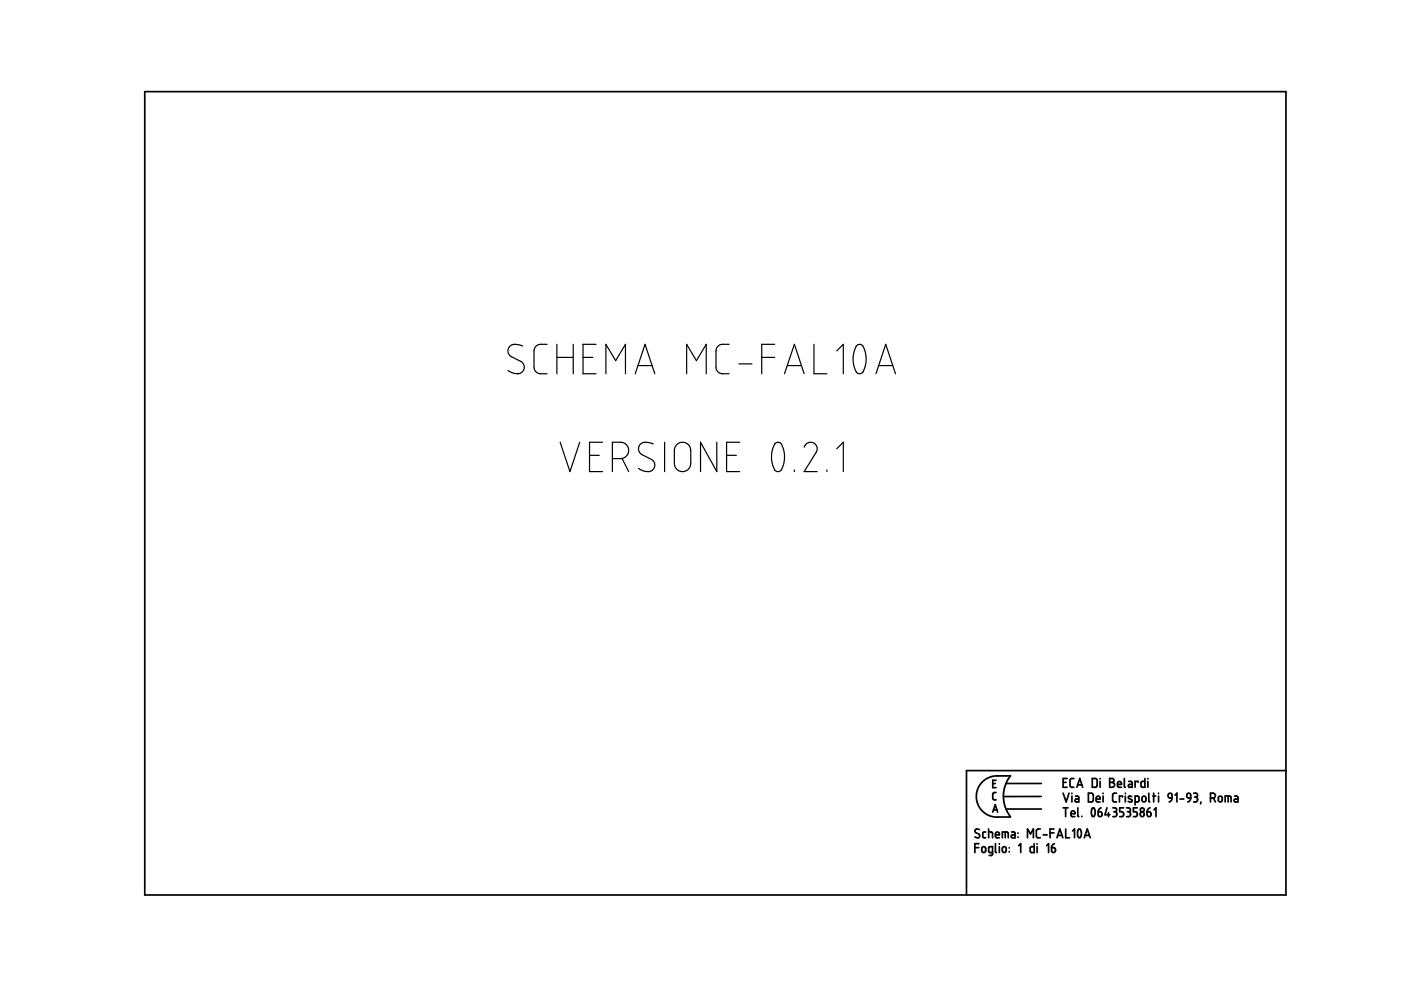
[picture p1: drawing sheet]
<svg xmlns="http://www.w3.org/2000/svg" width="297mm" height="210mm" viewBox="0 0 297 210" stroke-linecap="round" stroke-linejoin="round" font-family="sans-serif">
<g fill="none" stroke="#000" stroke-width=".36">
<path d="M30.7 19.4h241.9v170.4h-241.9zM206.7 179.7h.8M207.5 178.9h-.8v1.9M207.6 175.9l-.6-.1-.3 .4 .1 .3 .8 .4 .1 .5-.2 .2-.8-.2M208.2 179.7l.5-.2 .3 .3v.6l-.3 .3-.5-.1zM209 176.4h-.4l-.2 .2v.9l.2 .1h.4M209.6 176.4l.8 .1v1.1M209.6 175.8v1.8M210.5 166.1h.5M210.5 172.2l.5-1.6 .5 1.6M210.6 171.7h.8M211.1 177h.8l-.1-.5-.2-.1-.4 .1-.1 .9 .2 .2h.6"/>
<path d="M211.1 178.9v1.7l.2 .2M211.2 168h-.4l-.3 .3v1.1l.7 .2M211.2 165.4h-.7v1.6h.7M211.9 178.9v.1M211.9 179.5v1.3M212.5 177.6v-1.2h1.1l.2 1.2M212.6 179.7l.4-.2 .3 .3v.6l-.3 .3-.4-.1zM213.1 176.4v1.2M213.3 166.1h7.5M213.3 171.5h7.5M214 179.7v.1M214.2 164.5h-3.5l-.9 .3-.9 .5-.7 .6-.7 .9-.4 1-.1 1.1 .1 1.1 .4 .9 .7 1 .8 .6 .8 .5 .9 .2h3.5"/>
<path d="M214.2 164.5l-1 1.7-.5 2.2 .1 1.3 .3 1.3 1.1 2.1M214.5 176.4h.5l.2 .2v1h-.5a.31 .31 0 0 1-.3-.3 .31 .31 0 0 1 .3-.3h.5M215.8 176.6v.1M215.8 177.4v.1M216 179.3l.4-.4v1.9M217.8 177.6v-1.8l.7 1 .6-1v1.8M219.3 178.9v1.9l-.7-.1-.2-.3v-.7l.3-.2h.6M219.9 178.9v.1M219.9 179.5v1.3M220.6 175.8h-.6l-.3 .3 .1 1.3 .2 .2h.6M220.8 168.9h-8.1M221.2 177h.8"/>
<path d="M221.9 179.3l.4-.4v1.9M222.6 176.6h.9M222.9 179.7l.8 .2 .1 .5-.2 .3-.2 .1-.4-.2zM223.5 175.8h-.9v1.8M223.6 178.9l-.5 .3-.2 .5M224.1 177.6l.6-1.8 .6 1.8M224.3 177.1h.8M225.4 165.9h.6M225.4 168.2l.6 1.8 .7-1.8M225.4 171.3h1M225.9 171.3v1.8M226 175.8v1.8h.8"/>
<path d="M226.2 165.1h-.8v1.8h.8M227.1 172.5h.8l-.1-.5-.4-.1-.3 .2v.8l.2 .2h.6M227.3 168.2v.1M227.3 168.8v1.2M227.4 176.2l.4-.4v1.8M227.7 165.1h-.6l-.2 .3v1.4l.3 .1h.5M228 168.8h.5l.2 .2v1h-.5a.31 .31 0 0 1-.3-.3 .31 .31 0 0 1 .3-.3h.5M228.3 166.9l.6-1.8 .7 1.8M228.5 166.4h.9M228.5 171.3v1.7l.2 .1M228.7 175.8a.62 .62 0 0 1 .6 .8l-.1 .7a.37 .37 0 0 1-.5 .3 .37 .37 0 0 1-.2-.5v-.6zM229.4 173.1h.1"/>
<path d="M229.9 177.6l.6-1.8 .6 1.8M230.1 177.1h.9M230.8 168.2h.7l.3 .3v1.2l-.3 .3h-.7zM231.6 165.1h.7l.3 .2v1.3l-.2 .3h-.8zM231.6 171.4a.53 .53 0 0 1 .5 .2 .53 .53 0 0 1 .1 .5l-.1 .7a.34 .34 0 0 1-.4 .3 .34 .34 0 0 1-.3-.4v-.6zM232.4 169.4h.8v-.3l-.2-.3-.5 .1-.1 .9 .2 .2h.6M232.8 172.1h.6l.2 .2 .1 .5-.2 .3h-.3l-.3-.1zM233.2 165.1v.1M233.2 165.7v1.2M233.4 171.3l-.4 .3-.2 .5M233.9 168.2v.1M233.9 168.8v1.2"/>
<path d="M234.7 171.3l-.4 1.4h1M235 172.3v.8M235.3 165.1h.6l.3 .3-.1 .4-.3 .1 .4 .1 .1 .3-.1 .4-.3 .2h-.6zM235.3 165.9h.5M235.9 171.3h.7l.1 .2 .1 .3-.4 .3M236.2 172.1h.2M236.4 172.1l.3 .2 .1 .5-.3 .3h-.6M236.7 168.2h-.5l-.3 .3v1.3l.3 .2h.5M236.9 166.3h.9l-.2-.5-.3-.1-.3 .1-.1 .9 .2 .2h.7M238 169v-.2h-.7v1.2M238.2 171.3h-.8v.8h.6l.2 .4-.1 .6h-.7M238.4 165.1v1.7l.2 .1"/>
<path d="M238.6 168.2v.1M238.6 168.8v1.2M238.8 171.3h.5l.3 .2v.4l-.3 .2M239.1 172.1h.2M239.3 172.1l.4 .3-.1 .5-.2 .2h-.6M239.3 165.7h.5l.3 .2v1h-.6a.31 .31 0 0 1-.3-.3 .31 .31 0 0 1 .3-.3h.6M239.9 168.9l-.2-.1a.29 .29 0 0 0-.4 .1 .29 .29 0 0 0 .1 .4l.5 .2a.33 .33 0 0 1 0 .5 .33 .33 0 0 1-.5 0l-.2-.1M240.7 170l.7-.1 .1-.9-.2-.2h-.6v1.9M241.1 171.3h-.8v.8h.6l.2 .3-.1 .7h-.7M241.3 165.9v-.2h-.6v1.2M241.9 172.3l.2-.2 .4 .2 .1 .5-.1 .2-.4 .1-.2-.1zM242.2 169l.2-.2 .4 .1 .2 .8-.2 .2-.4 .1-.3-.2z"/>
<path d="M242.7 165.1v1.8h-.6l-.2-.2 .1-.9 .2-.1h.5M243.2 172.1l.7 .2v.7l-.4 .1-.2-.1zM243.4 165.1v.1M243.4 165.7v1.2M243.6 168.2v1.6l.2 .2M243.8 171.3l-.4 .3-.2 .5M244.4 168.8h.6M244.6 168.2v1.8M244.7 171.7l.4-.4v1.8M245.6 168.2v.1M245.6 168.8v1.2M247.7 168.4l.3-.2 .4 .1 .1 .9-.7-.1z"/>
<path d="M248.5 169.2l-.2 .5-.4 .3M249.1 168.6l.4-.4v1.8M250.2 169.4h.8M251.7 168.3l.3-.1 .3 .1 .2 .9h-.6l-.2-.2zM252.5 169.2l-.2 .5-.5 .3M253.1 168.2l.7 .1 .1 .4-.4 .3M253.3 169h.2M253.5 169l.4 .2v.5l-.2 .3h-.6M254.6 170l-.1 .5M256.6 169.2l.9-.1 .2-.3-.1-.4-.4-.2h-.6v1.8M257.3 169.2l.4 .8M258.4 169l.2-.2 .4 .1 .1 .8-.1 .2-.4 .1-.3-.2z"/>
<path d="M259.8 170v-1.2l1.1 .1 .1 1.1M260.4 168.8v1.2M261.7 168.8h.6l.2 .3v.9h-.6a.31 .31 0 0 1-.3-.3 .31 .31 0 0 1 .3-.3h.6M272.6 163.4h-67.7v26.4M210.4 180.8h-.5l-.3-.2v-.9l.2-.2h.6v1.6l-.2 .3h-.5M214 180.6v.1"/>
<circle cx="242.2" cy="171.7" r=".42"/>
</g>
<g fill="none" stroke="#000" stroke-width=".25">
<path d="M110.8 73.4l-1.1-.4-1.1 .1-.6 .4-.3 .5v.6l.2 .6 .4 .3 2.5 1.4 .3 .8-.1 .8-.5 .5-.7 .2-1-.1-1.1-.6M116 73l-1.9 .1-.6 .5-.3 .7v3.6l.2 .6 .7 .7h1.9M118.1 73v6.2M118.1 75.8h3.4M121.5 73v6.2M123.6 75.8h2.1M126.4 73h-2.8v6.2h2.8M128.5 79.2v-6.2l2 3.5 2.1-3.5v6.2M134.7 79.2l2.1-6.2 2 6.2M135.3 77.5h3M145.6 79.2v-6.2l2.1 3.5 2-3.5v6.2M154.6 73l-1.9 .1-.6 .5-.3 .7 .1 4.1 .4 .5 .4 .3h1.9"/>
<path d="M156.7 77.2h2.7M161.5 75.8h2.8M164.3 73h-2.8v6.2M166.3 79.2l2.1-6.2 2.1 6.2M166.9 77.5h3M172.6 73v6.2h2.7M177.4 74.4l1.4-1.4v6.2M181.7 73.2l.6-.2 .6 .3 .5 1 .2 1.3v1.3l-.3 1.3-.4 .7-.6 .3-.6-.1-.3-.5-.5-1.9 .1-1.9zM185.7 79.2l2.1-6.2 2.1 6.2M186.3 77.5h3M118.8 93.8l2 6.2 2.1-6.2M125 96.5h2.1"/>
<path d="M127.8 93.8h-2.8v6.2h2.8M129.8 97.2h2.2l.9-.6 .3-.5 .1-.9-.6-1-.8-.4h-2.1v6.2M131.9 97.2l1.4 2.8M138.5 94.1l-1.2-.3-1.1 .1-.6 .5-.2 .7 .1 .6 .4 .5 2.2 1.2 .5 .4 .2 .7-.2 .9-.5 .5-1 .1-1-.3-.7-.4M140.9 93.8v6.2M143.6 94.1l.7-.3 1 .1 .7 .4 .4 .7v3.5l-.4 .9-.7 .5-.8 .1-.6-.2-.6-.5-.2-.5-.1-3.4 .2-.7zM152 93.8v6.2l-3.5-6.2v6.2M154.1 96.5h2M156.8 93.8h-2.7v6.2h2.7M164.3 94.1l.6-.3 .6 .2 .4 .7 .4 1.4v1.2l-.2 1.2-.4 1.2-.6 .3h-.4l-.4-.3-.7-1.8v-1.8zM168.4 99.7v.3M170.5 94.8l.5-.7 .7-.3 .8 .1 .6 .5 .1 .6-.1 .8-2.6 4.2h2.7"/>
<path d="M175.3 99.7v.3M177.4 95.1l1.4-1.3v6.2"/>
</g>
</svg>
